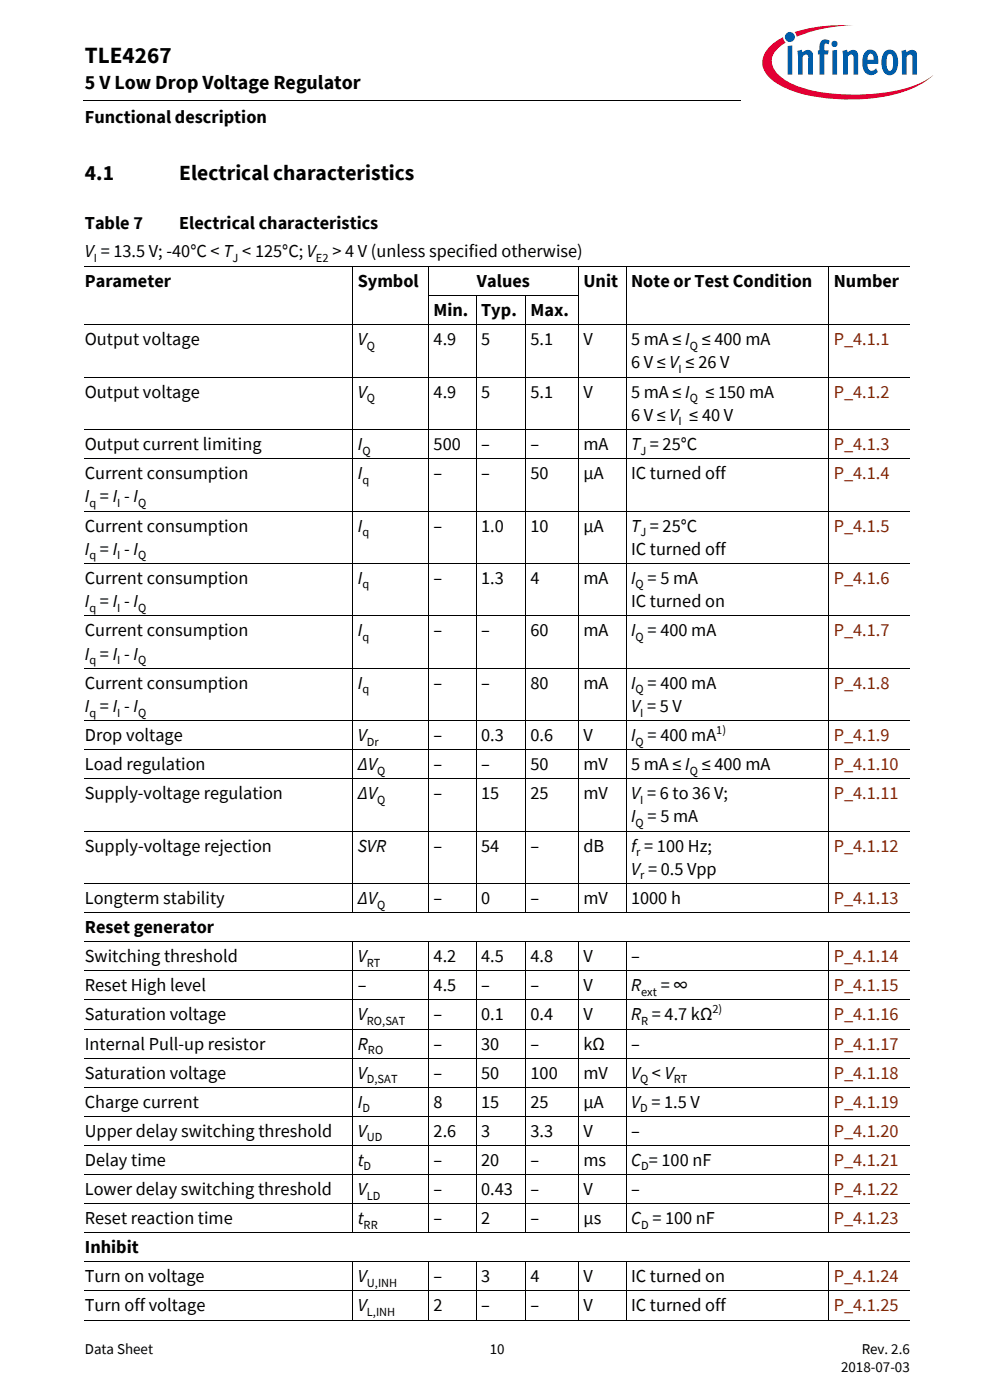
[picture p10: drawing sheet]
<svg xmlns="http://www.w3.org/2000/svg" width="210mm" height="297mm" viewBox="0 0 210 297" stroke-linecap="round" stroke-linejoin="round" font-family="sans-serif">
<defs><g id="words">
<text font-size="4.9" x="18" y="13.4">TLE4267</text>
<g font-size="4.6">
<text x="18" y="38.1">4.1</text>
<text x="38" y="38.1">Electrical characteristics</text>
</g>
<text font-size="4.2" x="18" y="19">5 V Low Drop Voltage Regulator</text>
<g font-size="3.9">
<text x="18" y="26.2">Functional description</text>
<text x="18" y="48.5">Table 7</text>
<text x="38" y="48.5">Electrical characteristics</text>
<text x="18" y="54.5">V = 13.5 V; -40°C &lt; T &lt; 125°C; V</text>
<text x="70.5" y="54.5">&gt; 4 V (unless specified otherwise)</text>
<text x="18" y="60.9">Parameter</text>
<text x="75.9" y="60.9">Symbol</text>
<text x="101.2" y="60.9">Values</text>
<text x="123.7" y="60.9">Unit</text>
<text x="133.8" y="60.9">Note or Test Condition</text>
<text x="176.9" y="60.9">Number</text>
<text x="92" y="67.1">Min. Typ.</text>
<text x="112.5" y="67.1">Max.</text>
<text x="18" y="73.2">Output voltage</text>
<text x="75.9" y="73.2">V</text>
<text x="92" y="73.2">4.9</text>
<text x="102.1" y="73.2">5</text>
<text x="112.5" y="73.2">5.1</text>
<text x="123.7" y="73.2">V</text>
<text x="133.8" y="73.2">5 mA ≤ I ≤ 400 mA</text>
<text x="133.8" y="78.2">6 V ≤ V ≤ 26 V</text>
<text x="18" y="84.4">Output voltage</text>
<text x="75.9" y="84.4">V</text>
<text x="92" y="84.4">4.9</text>
<text x="102.1" y="84.4">5</text>
<text x="112.5" y="84.4">5.1</text>
<text x="123.7" y="84.4">V</text>
<text x="133.8" y="89.3">6 V ≤ V ≤ 40 V</text>
<text x="133.8" y="84.4">5 mA ≤ I</text>
<text x="149.6" y="84.4">≤ 150 mA</text>
<text x="18" y="95.5">Output current limiting</text>
<text x="75.9" y="95.5">I</text>
<text x="92" y="95.5">500</text>
<text x="102.1" y="95.5">–</text>
<text x="112.5" y="95.5">–</text>
<text x="123.7" y="95.5">mA</text>
<text x="133.8" y="95.5">T = 25°C</text>
<text x="18" y="101.6">Current consumption</text>
<text x="75.9" y="101.6">I</text>
<text x="92" y="101.6">–</text>
<text x="102.1" y="101.6">–</text>
<text x="112.5" y="101.6">50</text>
<text x="123.7" y="101.6">μA</text>
<text x="133.8" y="101.6">IC turned off</text>
<text x="18" y="106.6">I = I - I</text>
<text x="18" y="112.8">Current consumption</text>
<text x="75.9" y="112.8">I</text>
<text x="92" y="112.8">–</text>
<text x="102.1" y="112.8">1.0</text>
<text x="112.5" y="112.8">10</text>
<text x="123.7" y="112.8">μA</text>
<text x="133.8" y="112.8">T = 25°C</text>
<text x="18" y="117.7">I = I - I</text>
<text x="133.8" y="117.7">IC turned off</text>
<text x="18" y="123.9">Current consumption</text>
<text x="75.9" y="123.9">I</text>
<text x="92" y="123.9">–</text>
<text x="102.1" y="123.9">1.3</text>
<text x="112.5" y="123.9">4</text>
<text x="123.7" y="123.9">mA</text>
<text x="133.8" y="123.9">I = 5 mA</text>
<text x="18" y="128.8">I = I - I</text>
<text x="133.8" y="128.8">IC turned on</text>
<text x="18" y="135">Current consumption</text>
<text x="75.9" y="135">I</text>
<text x="92" y="135">–</text>
<text x="102.1" y="135">–</text>
<text x="112.5" y="135">60</text>
<text x="123.7" y="135">mA</text>
<text x="133.8" y="135">I = 400 mA</text>
<text x="18" y="139.9">I = I - I</text>
<text x="18" y="146.1">Current consumption</text>
<text x="75.9" y="146.1">I</text>
<text x="92" y="146.1">–</text>
<text x="102.1" y="146.1">–</text>
<text x="112.5" y="146.1">80</text>
<text x="123.7" y="146.1">mA</text>
<text x="133.8" y="146.1">I = 400 mA</text>
<text x="18" y="151">I = I - I</text>
<text x="133.8" y="151">V = 5 V</text>
<text x="18" y="157.2">Drop voltage</text>
<text x="75.9" y="157.2">V</text>
<text x="92" y="157.2">–</text>
<text x="102.1" y="157.2">0.3</text>
<text x="112.5" y="157.2">0.6</text>
<text x="123.7" y="157.2">V</text>
<text x="133.8" y="157.2">I = 400 mA</text>
<text x="18" y="163.4">Load regulation</text>
<text x="75.9" y="163.4">∆V</text>
<text x="92" y="163.4">–</text>
<text x="102.1" y="163.4">–</text>
<text x="112.5" y="163.4">50</text>
<text x="123.7" y="163.4">mV</text>
<text x="133.8" y="163.4">5 mA ≤ I ≤ 400 mA</text>
<text x="18" y="169.5">Supply-voltage regulation</text>
<text x="75.9" y="169.5">∆V</text>
<text x="92" y="169.5">–</text>
<text x="102.1" y="169.5">15</text>
<text x="112.5" y="169.5">25</text>
<text x="123.7" y="169.5">mV</text>
<text x="133.8" y="169.5">V = 6 to 36 V;</text>
<text x="133.8" y="174.5">I = 5 mA</text>
<text x="18" y="180.7">Supply-voltage rejection</text>
<text x="75.9" y="180.7">SVR</text>
<text x="92" y="180.7">–</text>
<text x="102.1" y="180.7">54</text>
<text x="112.5" y="180.7">–</text>
<text x="123.7" y="180.7">dB</text>
<text x="133.8" y="180.7">f = 100 Hz;</text>
<text x="133.8" y="185.6">V = 0.5 Vpp</text>
<text x="18" y="191.8">Longterm stability</text>
<text x="75.9" y="191.8">∆V</text>
<text x="92" y="191.8">–</text>
<text x="102.1" y="191.8">0</text>
<text x="112.5" y="191.8">–</text>
<text x="123.7" y="191.8">mV</text>
<text x="133.8" y="191.8">1000 h</text>
<text x="18" y="198">Reset generator</text>
<text x="18" y="204.1">Switching threshold</text>
<text x="75.9" y="204.1">V</text>
<text x="92" y="204.1">4.2</text>
<text x="102.1" y="204.1">4.5</text>
<text x="112.5" y="204.1">4.8</text>
<text x="123.7" y="204.1">V</text>
<text x="133.8" y="204.1">–</text>
<text x="18" y="210.3">Reset High level</text>
<text x="75.9" y="210.3">–</text>
<text x="92" y="210.3">4.5</text>
<text x="102.1" y="210.3">–</text>
<text x="112.5" y="210.3">–</text>
<text x="123.7" y="210.3">V</text>
<text x="133.8" y="210.3">R</text>
<text x="140.1" y="210.3">= ∞</text>
<text x="18" y="216.5">Saturation voltage</text>
<text x="75.9" y="216.5">V</text>
<text x="92" y="216.5">–</text>
<text x="102.1" y="216.5">0.1</text>
<text x="112.5" y="216.5">0.4</text>
<text x="123.7" y="216.5">V</text>
<text x="133.8" y="216.5">R = 4.7 kΩ</text>
<text x="18" y="222.7">Internal Pull-up resistor</text>
<text x="75.9" y="222.7">R</text>
<text x="92" y="222.7">–</text>
<text x="102.1" y="222.7">30</text>
<text x="112.5" y="222.7">–</text>
<text x="123.7" y="222.7">kΩ</text>
<text x="133.8" y="222.7">–</text>
<text x="18" y="228.8">Saturation voltage</text>
<text x="75.9" y="228.8">V</text>
<text x="92" y="228.8">–</text>
<text x="102.1" y="228.8">50</text>
<text x="112.5" y="228.8">100</text>
<text x="123.7" y="228.8">mV</text>
<text x="133.8" y="228.8">V &lt; V</text>
<text x="18" y="235">Charge current</text>
<text x="75.9" y="235">I</text>
<text x="92" y="235">8</text>
<text x="102.1" y="235">15</text>
<text x="112.5" y="235">25</text>
<text x="123.7" y="235">μA</text>
<text x="133.8" y="235">V = 1.5 V</text>
<text x="18" y="241.2">Upper delay switching threshold</text>
<text x="75.9" y="241.2">V</text>
<text x="92" y="241.2">2.6</text>
<text x="102.1" y="241.2">3</text>
<text x="112.5" y="241.2">3.3</text>
<text x="123.7" y="241.2">V</text>
<text x="133.8" y="241.2">–</text>
<text x="18" y="247.3">Delay time</text>
<text x="75.9" y="247.3">t</text>
<text x="92" y="247.3">–</text>
<text x="102.1" y="247.3">20</text>
<text x="112.5" y="247.3">–</text>
<text x="123.7" y="247.3">ms</text>
<text x="133.8" y="247.3">C = 100 nF</text>
<text x="18" y="253.5">Lower delay switching threshold</text>
<text x="75.9" y="253.5">V</text>
<text x="92" y="253.5">–</text>
<text x="102.1" y="253.5">0.43</text>
<text x="112.5" y="253.5">–</text>
<text x="123.7" y="253.5">V</text>
<text x="133.8" y="253.5">–</text>
<text x="18" y="259.7">Reset reaction time</text>
<text x="75.9" y="259.7">t</text>
<text x="92" y="259.7">–</text>
<text x="102.1" y="259.7">2</text>
<text x="112.5" y="259.7">–</text>
<text x="123.7" y="259.7">μs</text>
<text x="133.8" y="259.7">C = 100 nF</text>
<text x="18" y="265.9">Inhibit</text>
<text x="18" y="272">Turn on voltage</text>
<text x="75.9" y="272">V</text>
<text x="92" y="272">–</text>
<text x="102.1" y="272">3</text>
<text x="112.5" y="272">4</text>
<text x="123.7" y="272">V</text>
<text x="133.8" y="272">IC turned on</text>
<text x="18" y="278.2">Turn off voltage</text>
<text x="75.9" y="278.2">V</text>
<text x="92" y="278.2">2</text>
<text x="102.1" y="278.2">–</text>
<text x="112.5" y="278.2">–</text>
<text x="123.7" y="278.2">V</text>
<text x="133.8" y="278.2">IC turned off</text>
</g>
<g font-size="3.9" fill="#802600">
<text x="176.8" y="73.2">P_4.1.1</text>
<text x="176.8" y="84.4">P_4.1.2</text>
<text x="176.8" y="95.5">P_4.1.3</text>
<text x="176.8" y="101.6">P_4.1.4</text>
<text x="176.8" y="112.8">P_4.1.5</text>
<text x="176.8" y="123.9">P_4.1.6</text>
<text x="176.8" y="135">P_4.1.7</text>
<text x="176.8" y="146.1">P_4.1.8</text>
<text x="176.8" y="157.2">P_4.1.9</text>
<text x="176.8" y="163.4">P_4.1.10</text>
<text x="176.8" y="169.5">P_4.1.11</text>
<text x="176.8" y="180.7">P_4.1.12</text>
<text x="176.8" y="191.8">P_4.1.13</text>
<text x="176.8" y="204.1">P_4.1.14</text>
<text x="176.8" y="210.3">P_4.1.15</text>
<text x="176.8" y="216.5">P_4.1.16</text>
<text x="176.8" y="222.7">P_4.1.17</text>
<text x="176.8" y="228.8">P_4.1.18</text>
<text x="176.8" y="235">P_4.1.19</text>
<text x="176.8" y="241.2">P_4.1.20</text>
<text x="176.8" y="247.3">P_4.1.21</text>
<text x="176.8" y="253.5">P_4.1.22</text>
<text x="176.8" y="259.7">P_4.1.23</text>
<text x="176.8" y="272">P_4.1.24</text>
<text x="176.8" y="278.2">P_4.1.25</text>
</g>
<g font-size="3.2">
<text x="18" y="287.3">Data Sheet</text>
<text x="103.9" y="287.3">10</text>
<text x="182.8" y="287.3">Rev. 2.6</text>
<text x="178.4" y="291.2">2018-07-03</text>
</g>
<g font-size="2.6">
<text x="19.9" y="55.5">I</text>
<text x="49.3" y="55.5">J</text>
<text x="67" y="55.5">E2</text>
<text x="77.8" y="74.2">Q</text>
<text x="146.3" y="74.2">Q</text>
<text x="143.9" y="79.1">I</text>
<text x="77.8" y="85.3">Q</text>
<text x="146.3" y="85.3">Q</text>
<text x="143.9" y="90.3">I</text>
<text x="76.9" y="96.4">Q</text>
<text x="135.8" y="96.4">J</text>
<text x="19" y="107.6">q</text>
<text x="24.9" y="107.6">I</text>
<text x="29.3" y="107.6">Q</text>
<text x="76.9" y="102.6">q</text>
<text x="76.9" y="113.7">q</text>
<text x="135.8" y="113.7">J</text>
<text x="19" y="118.7">q</text>
<text x="24.9" y="118.7">I</text>
<text x="29.3" y="118.7">Q</text>
<text x="76.9" y="124.8">q</text>
<text x="134.8" y="124.8">Q</text>
<text x="19" y="129.8">q</text>
<text x="24.9" y="129.8">I</text>
<text x="29.3" y="129.8">Q</text>
<text x="76.9" y="136">q</text>
<text x="134.8" y="136">Q</text>
<text x="19" y="140.9">q</text>
<text x="24.9" y="140.9">I</text>
<text x="29.3" y="140.9">Q</text>
<text x="76.9" y="147.1">q</text>
<text x="134.8" y="147.1">Q</text>
<text x="19" y="152">q</text>
<text x="24.9" y="152">I</text>
<text x="29.3" y="152">Q</text>
<text x="135.8" y="152">I</text>
<text x="151.9" y="155.6">1)</text>
<text x="77.8" y="158.2">Dr</text>
<text x="134.8" y="158.2">Q</text>
<text x="80" y="164.3">Q</text>
<text x="146.3" y="164.3">Q</text>
<text x="80" y="170.5">Q</text>
<text x="135.8" y="170.5">I</text>
<text x="134.8" y="175.5">Q</text>
<text x="134.9" y="181.6">r</text>
<text x="135.8" y="186.6">r</text>
<text x="80" y="192.7">Q</text>
<text x="77.8" y="205.1">RT</text>
<text x="136" y="211.3">ext</text>
<text x="151.1" y="214.9">2)</text>
<text x="77.8" y="217.4">RO,SAT</text>
<text x="136" y="217.4">R</text>
<text x="78" y="223.6">RO</text>
<text x="77.8" y="229.8">D,SAT</text>
<text x="135.8" y="229.8">Q</text>
<text x="142.9" y="229.8">RT</text>
<text x="76.9" y="236">D</text>
<text x="135.8" y="236">D</text>
<text x="77.8" y="242.1">UD</text>
<text x="77.1" y="248.3">D</text>
<text x="136" y="248.3">D</text>
<text x="77.8" y="254.5">LD</text>
<text x="77.1" y="260.6">RR</text>
<text x="136" y="260.6">D</text>
<text x="77.8" y="273">U,INH</text>
<text x="77.8" y="279.2">L,INH</text>
</g>
</g></defs>
<path d="M17.7 21.3l.1 .1z" fill="#000"/>
<path d="M17.8 21.4h140.5" fill="none" stroke="#000" stroke-width=".21"/>
<path d="M157.3 5.1h42.7v21.5h-42.7z" fill="#fff"/>
<path d="M168.6 6.8l.4 1 1.4-.5a31.9 31.9 0 0 1 10.7-1.9 32.2 32.2 0 0 0-12.5 1.4zM163.4 9.8a4.3 4.3 0 0 0 0 6.9 21.8 21.8 0 0 0 11.7 4.1 38.5 38.5 0 0 0 18.7-2.1 14.3 14.3 0 0 0 4.2-2.8 18.4 18.4 0 0 1-8.8 3.5 40.4 40.4 0 0 1-20.2-1.2l-1.6-.7a6.4 6.4 0 0 1-3.7-4.4 5.1 5.1 0 0 1 2.9-4.1l-.3-.3-.2-.8-1 .5z" fill-rule="evenodd" fill="#e30034"/>
<path d="M166.5 7.8a1.06 1.06 0 0 0 2.1 0 1.06 1.06 0 0 0-2.1 0zM167.1 9.8v6h.9v-6.2zM169.1 10.8l.2 1.3v3.7h.9v-3.8l.7-.4h.3l.2 .3v3.9h1v-3.9a1.21 1.21 0 0 0-.8-1.3 1.21 1.21 0 0 0-1.4 .5l-.1-.6zM174.3 8.6a2.41 2.41 0 0 0-.5 2.1h-.3v.9h.3v4.2h1v-4.2h.8l.2-.9h-1v-.9a.49 .49 0 0 1 .3-.6 .49 .49 0 0 1 .6 .2l.3-.7a1.45 1.45 0 0 0-1.7-.1zM176.5 10.7v5.1h1v-5.2zM176.3 9.3a.7 .7 0 0 0 1.4 0 .7 .7 0 0 0-1.4 0zM178.7 10.8l.1 5h1v-3.8a.64 .64 0 0 1 .5-.5 .64 .64 0 0 1 .7 .4v3.9h1v-3.9a1.22 1.22 0 0 0-.8-1.3 1.22 1.22 0 0 0-1.4 .5l-.2-.6zM183.7 10.8a3.9 3.9 0 0 0-.1 4.7 1.76 1.76 0 0 0 2.6-.3l-.4-.7a.99 .99 0 0 1-1.6 .1l-.2-1.1h2.3v-.2a2.3 2.3 0 0 0-1.5-2.8h-.5zM184.2 11.7a.65 .65 0 0 1 .9-.2 .65 .65 0 0 1 .2 .9v.3h-1.3zM187.7 10.9a3.9 3.9 0 0 0 .1 4.8 1.68 1.68 0 0 0 2.6-1.5 3.8 3.8 0 0 0-.7-3.3 1.59 1.59 0 0 0-2 0zM188.4 11.6l.2-.1a.86 .86 0 0 1 .8 1.2v.7a1.26 1.26 0 0 1-.6 1.7 2.12 2.12 0 0 1-.7-2.4l.1-.9zM191.2 10.8l.1 5h1v-3.8l.7-.4h.3l.2 .3v3.9h1v-4.2a1.08 1.08 0 0 0-.6-1 1.08 1.08 0 0 0-1.3 .2l-.4 .3v-.6z" fill-rule="evenodd" fill="#005da9"/>
<g fill="none" stroke="#000" stroke-width=".21">
<path d="M18 56.6h175M74.8 56.5v137.2M90.9 56.5v137.2M122.7 56.5v137.2M132.8 56.5v137.2M175.8 56.5v137.2M18 68.9h175M90.8 62.7h31.9M101 62.7v131M111.5 62.7v131M18 80h175M18 91.1h175"/>
<path d="M18 97.3h175M18 108.4h175M18 119.5h175M18 130.6h175M18 141.7h175M18 152.9h175M18 159h175M18 165.2h175M18 176.3h175M18 187.4h175M18 193.6h175M18 199.8h175"/>
<path d="M74.8 199.7v61.9M90.9 199.7v61.9M101 199.7v61.9M111.5 199.7v61.9M122.7 199.7v61.9M132.8 199.7v61.9M175.8 199.7v61.9M18 206h175M18 212.1h175M18 218.3h175M18 224.5h175M18 230.6h175"/>
<path d="M18 236.8h175M18 243h175M18 249.2h175M18 255.3h175M18 261.5h175M18 267.7h175M18 273.9h175M74.8 267.6v12.5M90.9 267.6v12.5M101 267.6v12.5M111.5 267.6v12.5M122.7 267.6v12.5"/>
<path d="M132.8 267.6v12.5M175.8 267.6v12.5M18 280h175"/>
</g>
<use href="#words"/>
</svg>
